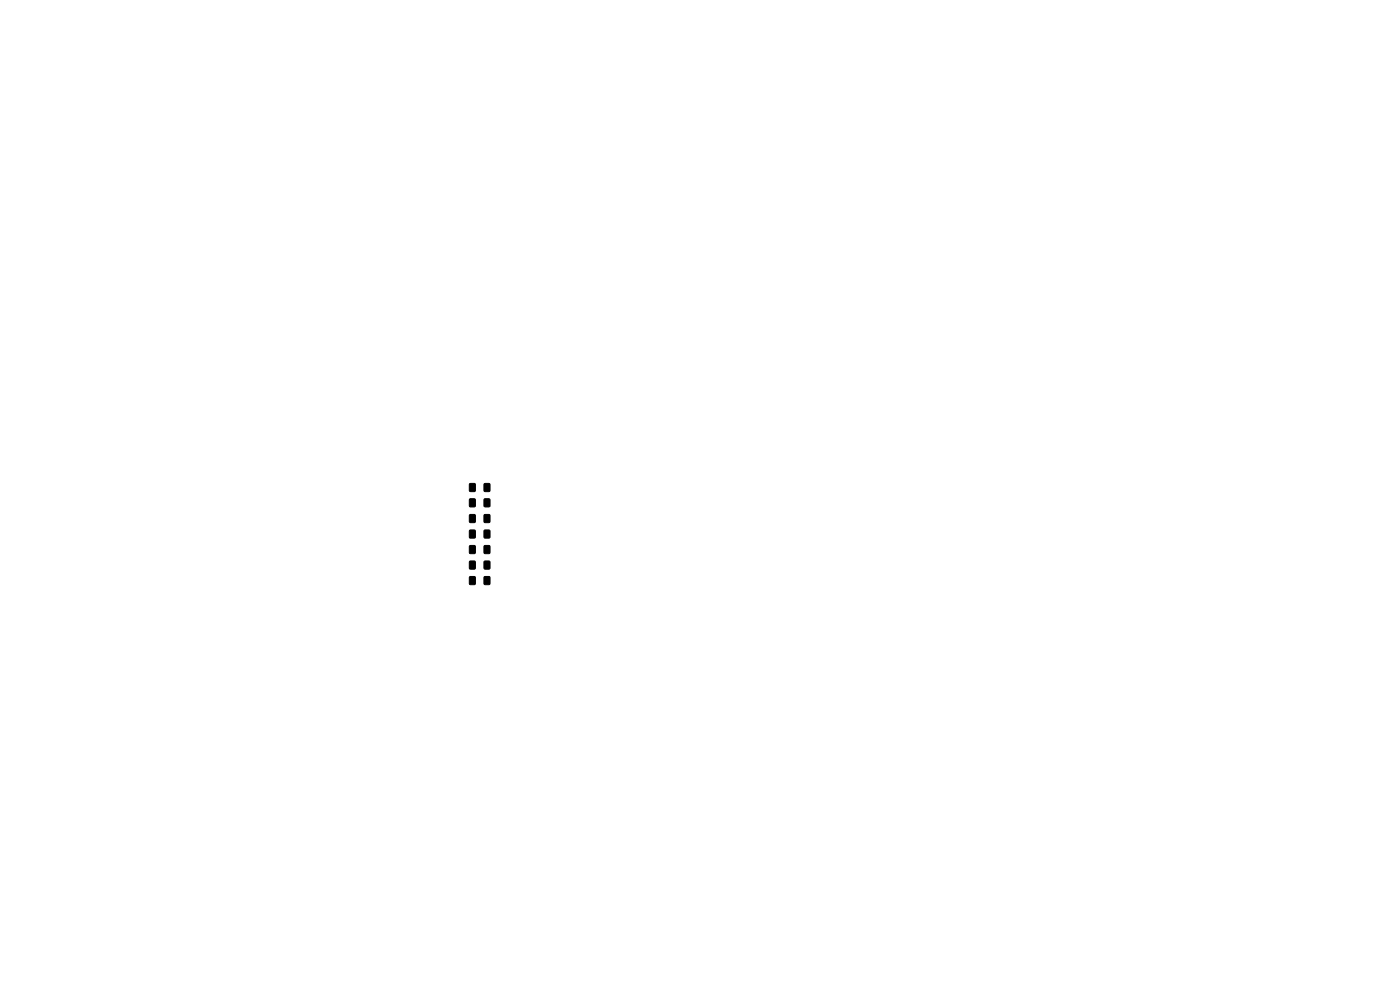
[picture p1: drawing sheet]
<svg xmlns="http://www.w3.org/2000/svg" width="297mm" height="210mm" viewBox="0 0 297 210" stroke-linecap="round" stroke-linejoin="round" font-family="sans-serif">
<g fill="#000" stroke="#000" stroke-width=".21">
<path d="M99.6 105.9h1.2v1.6h-1.2zM99.6 109.2h1.2v1.6h-1.2zM99.6 102.6h1.2v1.6h-1.2zM99.6 115.8h1.2v1.6h-1.2zM99.6 119.1h1.2v1.6h-1.2zM99.6 112.5h1.2v1.6h-1.2zM102.7 105.9h1.2v1.6h-1.2zM102.7 109.2h1.2v1.6h-1.2zM102.7 102.6h1.2v1.6h-1.2zM102.7 115.8h1.2v1.6h-1.2zM102.7 119.1h1.2v1.6h-1.2zM102.7 112.5h1.2v1.6h-1.2z"/>
<path d="M99.6 122.4h1.2v1.6h-1.2zM102.7 122.4h1.2v1.6h-1.2z"/>
</g>
</svg>
